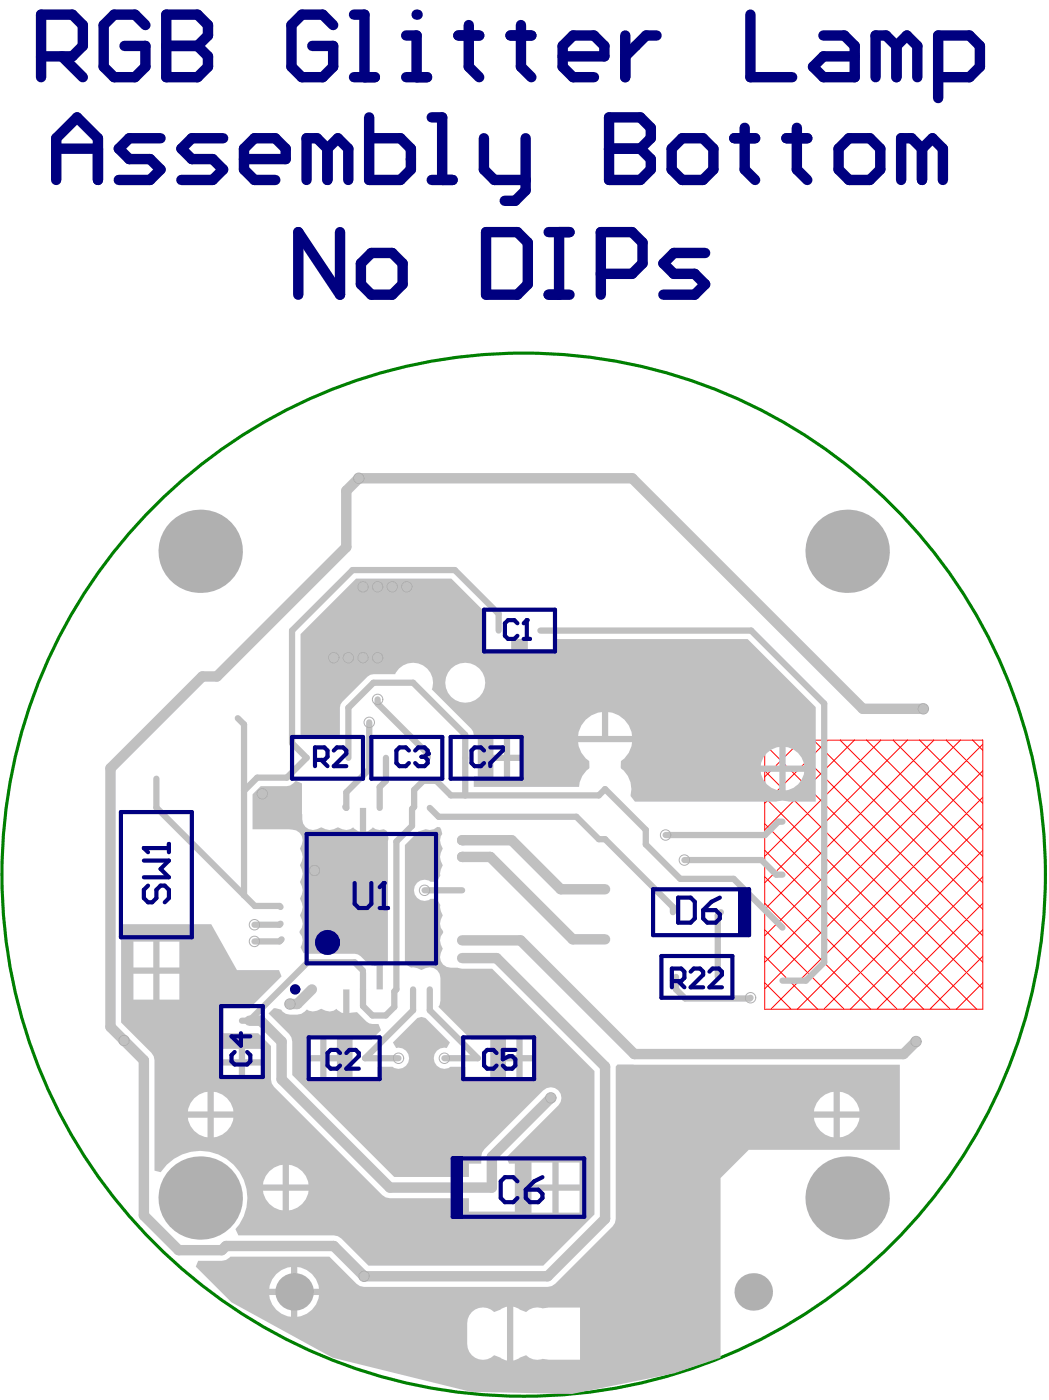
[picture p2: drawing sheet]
<svg xmlns="http://www.w3.org/2000/svg" width="167mm" height="223mm" viewBox="0 0 167 223" stroke-linecap="round" stroke-linejoin="round" font-family="sans-serif">
<g fill="none" stroke="#f00" stroke-width=".16">
<path d="M121.9 118.1h34.8v42.9h-34.8zM121.9 118.7l34.8 34.8M123.5 118.1l-1.6 1.6M125.5 118.1l31.2 31.2M127.8 118.1l-5.9 5.8M129.7 118.1l27 26.9M132 118.1l-10.1 10M133.9 118.1l22.8 22.7M136.2 118.1l-14.3 14.3M138.1 118.1l18.6 18.5M140.4 118.1l-18.5 18.5M142.4 118.1l14.3 14.3"/>
<path d="M144.7 118.1l-22.8 22.7M146.6 118.1l10.1 10M148.9 118.1l-27 26.9M150.8 118.1l5.9 5.8M153.1 118.1l-31.2 31.2M155 118.1l1.7 1.6M156.7 118.7l-34.8 34.8M121.9 139.8l21.1 21.2M121.9 135.6l25.3 25.4M121.9 131.4l29.6 29.6M121.9 127.2l33.8 33.8M121.9 122.9l34.8 34.8"/>
<path d="M156.7 139.8l-21.2 21.2M156.7 135.6l-25.4 25.4M156.7 131.4l-29.6 29.6M156.7 127.2l-33.8 33.8M156.7 122.9l-34.8 34.8M121.9 156.8l4.2 4.2M121.9 152.5l8.4 8.5M121.9 148.3l12.7 12.7M121.9 144.1l16.9 16.9M156.7 156.8l-4.3 4.2M156.7 152.5l-8.5 8.5M156.7 148.3l-12.7 12.7"/>
<path d="M156.7 144.1l-16.9 16.9"/>
</g>
<circle cx="83.5" cy="139.5" r="83.2" fill="none" stroke="#008000" stroke-width=".5"/>
<g fill="#c0c0c0">
<path d="M41.6 125.4h4.1l.5-.1 .9-.8 1 .5 .1 4.9a1.95 1.95 0 0 0 1.7 2.5l.6-.1 .7-.3a2.24 2.24 0 0 0 2.7 0 1.91 1.91 0 0 0 2.4 0l.8 .6h.3v-3.7h1v3.7h.2l.8-.6a1.66 1.66 0 0 0 1.8 .3l.5 .3 .2 1.1-.1 .5v19.1l-.8 .6v3.9h-1v-3.8l-.3 .1-.9-.2-1.3-1.4-.4-.3-.6-.1h-7.5l-.6-.1-.5-.9a1.83 1.83 0 0 0-.1-2.3v-.3a1.94 1.94 0 0 0 0-2.5 2.24 2.24 0 0 0 0-2.7 2.24 2.24 0 0 0 0-2.6 2.24 2.24 0 0 0 0-2.7 2.24 2.24 0 0 0 0-2.6 1.88 1.88 0 0 0-.6-2.9l-1.2-.2h-5.7v-5.6z"/>
<path d="M19.3 147.4v15.7l4.8 4.8 .4 .6 .1 .6v17.6l1 .3a7.5 7.5 0 0 1 10.9-1.9 7.5 7.5 0 0 1 1 11l.5 .9h15.2l.7 .2 .5 .3 4.3 4.4h27.9l8.2-8.2v-22.9l-16.3-16.3h-4.8l-.7-.1a3.4 3.4 0 0 1-2.4-.5 1.94 1.94 0 0 1 0-2.6 1.94 1.94 0 0 1 0-2.5v-.3a1.94 1.94 0 0 1 0-2.5l-.3-.7-.2-.6 .1-.3-.5-.9-.2-.1h-.9a1.68 1.68 0 0 1-2.6-1.4 1.68 1.68 0 0 1 2.6-1.3h.9l.2-.2 .5-.8-.1-.4 .2-.6 .3-.7a2.25 2.25 0 0 1 0-2.6 1.89 1.89 0 0 1-.1-2.4l-.4-1-.4-.1a1.78 1.78 0 0 1-1.9 .4l-1.1 .3-2.2 2.2v18.9l1 .7 .3-.1 .7 .1 .7 .3a1.88 1.88 0 0 1 2.9 .6l.1 .7v3.6l-.1 .7-.2 .3 5.2 5.3h3.1v5.8h-4v-1.5h-2.4a1.67 1.67 0 0 1-2.6-1.1 1.67 1.67 0 0 1 2-1.9l.5-.9-3.9-3.9-.6-.2-.7 .2-3.9 3.9 .5 .9a1.67 1.67 0 0 1 2.1 1.9 1.67 1.67 0 0 1-2.6 1.1h-2.4v1.5h-4v-5.8h3l1.5-1.6-.4-1-1.5-.1-.4-.3-1.5-1.5-1.2 .2v-3.8h-1v3.8l-.3-.1-.8-.6a1.91 1.91 0 0 1-2.4 0 1.88 1.88 0 0 1-2.3 .1 3 3 0 0 1-3.9 .3l-.2-.3-1.2-.2-.8 .9 3.3 3.2 .4 .6 .1 .6v5.4l16.2 16.2h11.9v-2.1h2v-1.1l.1-.6 .4-.6 9.4-9.4a1.7 1.7 0 0 1 2.4 0 1.7 1.7 0 0 1 0 2.4l-8.3 8.3 .4 1h1v7.7h-7.4v-2.2h-12.6l-.6-.1-.6-.4-17.2-17.2-.4-.6-.1-.6v-5.4l-2-2h-5.6v-4h4.2l5.1-5.1-.4-1h-6.7l-4.1-7.3zM21.3 150.2h3.1v4.1h-3.1zM25.4 150.2h3.2v4.1h-3.2zM21.3 155.3h3.1v4.1h-3.1zM25.4 155.3h3.2v4.1h-3.2zM49.4 165.7h1.6v2.6h-1.6zM52 165.7h1.7v2.6h-1.7zM80.7 165.7h1.6v2.6h-1.6zM83.3 165.7h1.7v2.6h-1.7zM35.5 167.3h2.6v1.7h-2.6zM39.1 167.3h2.6v1.7h-2.6zM35.5 170h2.6v1.6h-2.6zM39.1 170h2.6v1.6h-2.6zM49.4 169.3h1.6v2.6h-1.6zM52 169.3h1.7v2.6h-1.7zM80.7 169.3h1.6v2.6h-1.6zM83.3 169.3h1.7v2.6h-1.7zM31 175.2l.7-.6 .9-.4h.5v3.1h-3.1v-.5l.4-.9zM34.1 174.2a3.5 3.5 0 0 1 3.1 3.1h-3.1zM30 178.3h3.1v3.1a3.5 3.5 0 0 1-3.1-3.1zM34.1 178.3h3.1a3.5 3.5 0 0 1-3.1 3.1zM42.9 186.8l.8-.6 .9-.3 .5-.1v3.1h-3.2l.1-.4 .4-.9zM84.7 185.4h3.4v3.5h-3.4zM89.1 185.4h3.3v3.5h-3.3zM46.1 185.8a3.5 3.5 0 0 1 3.1 3.1h-3.1zM46.1 189.9h3.1a3.5 3.5 0 0 1-3.1 3.2zM41.9 189.9h3.2v3.2a3.5 3.5 0 0 1-3.2-3.2zM84.7 189.9h3.4v3.5h-3.4zM89.1 189.9h3.3v3.5h-3.3z"/>
<path d="M56.8 92.3l-8.9 8.8v16.1h6.3v-4.3l.1-.5 .3-.5 4-4 .4-.3 .5-.1h3.5a3.2 3.2 0 0 1 4.1-1.5 3.2 3.2 0 0 1 1.7 4l6.3 6.3 .3 .4 .1 .5 .7 .7v5.9h-.7v1.7h16.8a3.8 3.8 0 0 1 1.6-2.9v-1.2a4 4 0 0 1-1.7-3h8.6a4.1 4.1 0 0 1-1.8 3l-.1 1a5 5 0 0 1 1.7 3.5l-.1 1.1 .7 .9h22.5a3.1 3.1 0 0 1 2 0h4.3v-15.1l-10.8-10.9h-31.1v1.6h-4v-1.6h-2.6v1.6h-4v-5.7l-5.6-5.5zM71 108.9a3.2 3.2 0 0 1 6.4 0 3.2 3.2 0 0 1-6.4 0zM93.4 114.8l.9-.7 1-.4 .7-.1v3.8h-3.8v-.6l.5-1.1zM97 113.6a4.2 4.2 0 0 1 3.8 3.8h-3.8zM78.7 117.8h1.6v2.6h-1.6zM81.3 117.8h1.7v2.6h-1.7zM122.2 120.1l.8-.5 1.2-.4v2.9h-2.9l.4-1.3zM125.2 119.2a3.4 3.4 0 0 1 3 2.9h-3zM78.7 121.4h1.6v2.6h-1.6zM81.3 121.4h1.7v2.6h-1.7zM121.3 123.1h2.9v3a3.4 3.4 0 0 1-2.9-3zM125.2 123.1h3a3.4 3.4 0 0 1-3 3z"/>
<path d="M31.6 201.1l-.4 .9 5.7 5.7 16.1 8.9 22 5.4 16.2 .3 16.2-3.2 7.5-2.5v-28.7l4.5-4.5h24v-13.6h-45l-.3 .3v24.3l-.1 .7-.3 .5-9.2 9.2-.5 .3-.7 .2h-29.3l-.6-.2-.6-.3-4.3-4.4h-15.8l-.7 .6-.6 .1zM130.8 175.2l.7-.6 .9-.4h.5v3.1h-3.1v-.5l.4-.9zM133.9 174.2a3.5 3.5 0 0 1 3.1 3.1h-3.1zM129.8 178.3h3.1v3.1a3.5 3.5 0 0 1-3.1-3.1zM133.9 178.3h3.1a3.5 3.5 0 0 1-3.1 3.1zM44 203.2l.9-.6 .9-.4 .6-.1v3.5h-3.5l.1-.6 .4-.9zM47.4 202.1a3.9 3.9 0 0 1 3.4 3.5h-3.4zM81.8 208.4l2.1 .9a2.46 2.46 0 0 1 2.6-.6l1-.1h5v8.3h-5l-1-.2a2.43 2.43 0 0 1-2.6-.5l-2.1 .8zM42.9 206.6h3.5v3.4a3.9 3.9 0 0 1-3.5-3.4zM47.4 206.6h3.4a3.9 3.9 0 0 1-3.4 3.4zM75.2 209.3a2.52 2.52 0 0 1 3.6 0l2-.9v8.6l-2-.8a2.52 2.52 0 0 1-2.8 .5 2.52 2.52 0 0 1-1.5-2.3l.1-4 .2-.6z"/>
</g>
<path d="M57.2 76.3l-2 2v9M137.5 113.1h9.7M17.6 122.5v41.3M73.7 134h7.9M49.7 157.8l-2.3 2.3M73.7 152.8h5.5M22.9 169.1v24.8M41.6 162.8l3.3 3.3v6.1M96.5 170.1v24.3M146 166.1l-2 2M36 198.7l-.6 .7M78.4 184.5v4.9" fill="none" stroke="#c0c0c0" stroke-width="1.7"/>
<g fill="none" stroke="#c0c0c0" stroke-width="1">
<path d="M79.5 97.9v2.7M37.9 114.6l1 1v27.2M55.5 112.9v8M58.9 115.2v7.5l-3.7 3.7v2.5l-.2-.2M74.2 117.2v9.7M131.4 112.2v41.3l-2.9 2.9M24.9 124.2v4.6M41 124h4.7M61.5 120.9v3.6l-1 1v3.4M66 126v2.7l-.3 .3v2.7l-2.5 2.5v23.6l-.3 .3v2.5l-1.4 1.4M67.5 124.5h2l2.4 2.4M68.2 120.2v.7"/>
<path d="M68.5 128.9l1.4 1.4M91.9 130.3l3.6 3.6h1M96.5 125.9l-1 1M102.9 132.4v2.3M109.1 137.2h12.3l2.3 2.3h1M124.7 131.1h-.6l-2.2 2.1h-15.8M40.6 144.5h4l.1 .2M44.7 147.3l-.1 .2h-4M44.9 149.8l-.3 .4h-4M56.5 153.5l1.4 1.3M57.9 155.2v5.3l1.5 1.5M65.8 157.8v3.3"/>
<path d="M68.5 157.8v3.3M107.3 144.7v.8M107.8 155.8v2l1.4 1.5h10.3l.1-.2M108.4 140.2h8.5M114.9 145.5l-.5 .5M70.8 168.8h5.4"/>
</g>
<circle cx="73.7" cy="134" r=".83" fill="#c0c0c0"/>
<path d="M46.6 118.5l2.3 2.4M60.2 111.6v.6M41 124l-2.1 2.1M67.5 124.5l-1.5 1.5M71.9 126.9h23.6M49 153.5h7.5M114.4 146v9.8M124.7 156.4h3.8M38.6 162.8h1.1M58.2 168.8h5.3M59.4 162h2.1" fill="none" stroke="#c0c0c0" stroke-width="1"/>
<path d="M32.2 107.9h2.4M73.7 150h9.3M19.8 166l3.1 3.1M46.2 160.1h1.2M87.8 175.1l-9.4 9.4M28.5 199.4h6.9" fill="none" stroke="#c0c0c0" stroke-width="1.7"/>
<circle cx="73.7" cy="136.7" r=".83" fill="#c0c0c0"/>
<path d="M57.2 76.3h43.6l36.7 36.8M55.2 87.3l-20.6 20.6M32.2 107.9l-14.6 14.6M73.7 136.7h4.5l13.1 13.1h5.2M81.6 134l7.8 7.8h7.1M79.2 152.8l17.3 17.3M83 150l18.1 18.1h42.9M17.6 163.8l2.2 2.2M39.8 162.8h1.8M44.9 172.2l17.2 17.2h16.3M22.9 193.9l5.6 5.5M96.5 194.4l-9.2 9.2h-29.3l-4.8-4.9h-17.2" fill="none" stroke="#c0c0c0" stroke-width="1.7"/>
<g fill="none" stroke="#c0c0c0" stroke-width="1">
<path d="M79.5 97.9l-7-7h-16.3l-9.6 9.7v17.9M55.5 112.9l4-4h6.3l8.4 8.3M60.2 112.2l8 8M86.1 100.6h33.6l11.7 11.6M24.9 128.8l15.7 15.7M48.9 120.9l-3.2 3.1M69.9 130.3h22M96.5 125.9l6.4 6.5M96.5 133.9l10.8 10.8M102.9 134.7l5.5 5.5M49 153.5l-9.3 9.3M67.7 142h6"/>
<path d="M116.9 140.2l7.8 7.8M65.8 161.1l-7.6 7.7M68.5 161.1l7.7 7.7"/>
</g>
<g fill="none" stroke="#b0b0b0" stroke-width=".16">
<circle cx="57.2" cy="76.3" r=".83"/>
<circle cx="57.9" cy="93.6" r=".83"/>
<circle cx="60.2" cy="93.6" r=".83"/>
<circle cx="62.5" cy="93.6" r=".83"/>
<circle cx="64.8" cy="93.6" r=".83"/>
<circle cx="53.2" cy="104.9" r=".83"/>
<circle cx="55.5" cy="104.9" r=".83"/>
<circle cx="57.9" cy="104.9" r=".83"/>
<circle cx="58.9" cy="115.2" r=".83"/>
<circle cx="60.2" cy="111.6" r=".83"/>
<circle cx="60.2" cy="104.9" r=".83"/>
<circle cx="147.2" cy="113.1" r=".83"/>
<circle cx="41.8" cy="126.6" r=".83"/>
<circle cx="50.1" cy="138.8" r=".83"/>
<circle cx="106.1" cy="133.2" r=".83"/>
<circle cx="109.1" cy="137.2" r=".83"/>
<circle cx="40.6" cy="147.5" r=".83"/>
<circle cx="40.6" cy="150.2" r=".83"/>
<circle cx="67.7" cy="142" r=".83"/>
<circle cx="119.6" cy="159.1" r=".83"/>
<circle cx="19.8" cy="166" r=".83"/>
<circle cx="46.2" cy="160.1" r=".83"/>
<circle cx="63.5" cy="168.8" r=".83"/>
<circle cx="70.8" cy="168.8" r=".83"/>
<circle cx="87.8" cy="175.1" r=".83"/>
<circle cx="146" cy="166.1" r=".83"/>
<circle cx="58" cy="203.6" r=".83"/>
</g>
<g fill="#b0b0b0">
<circle cx="120.1" cy="206.1" r="2.99"/>
<circle cx="46.9" cy="206.1" r="2.99"/>
<circle cx="135" cy="191.1" r="6.6"/>
<circle cx="135" cy="87.9" r="6.6"/>
<circle cx="31.9" cy="191.1" r="6.6"/>
<circle cx="31.9" cy="87.9" r="6.6"/>
</g>
<path d="M77.2 97.3h11.3v6.6h-11.3zM46.6 117.6h11.3v6.6h-11.3zM59.2 117.6h11.3v6.6h-11.3zM71.8 117.6h11.3v6.6h-11.3zM19.3 129.5h11.3v20h-11.3zM48.9 133h20.6v20.7h-20.6zM104.1 141.8h15.3v7.4h-15.3zM105.4 152.5h11.3v6.6h-11.3zM35.2 160.5h6.7v11.3h-6.7zM49.2 165.5h11.3v6.6h-11.3zM73.8 165.5h11.3v6.6h-11.3zM72.2 184.8h20.9v9.3h-20.9z" fill="none" stroke="#000080" stroke-width=".66"/>
<g fill="#000080">
<path d="M117.7 141.8h1.7v7.4h-1.7z" fill-rule="evenodd"/>
<path d="M72.2 184.4h1.6v10h-1.6z" fill-rule="evenodd"/>
</g>
<path d="M82.5 99.4l-.5-.5h-1l-.5 .5v2l.5 .5h1l.5-.5M84 98.9v3M77.2 119.7l-.5-.5h-1l-.5 .5v2l.5 .5h1l.5-.5M78.2 119.2h2v.5l-2 2v.5M83.5 101.9h1" fill="none" stroke="#000080" stroke-width=".66"/>
<circle cx="84" cy="98.9" r=".33" fill="#000080"/>
<path d="M84 98.9l-.5 .5M53.2 119.7l.5-.5h1l.5 .5v.5l-2 2h2M65.2 119.7l-.5-.5h-1l-.5 .5v2l.5 .5h1l.5-.5M66.2 119.7l.5-.5h1l.5 .5v.5M50.2 121.2h1.5l.5-.5v-1l-.5-.5h-1.5v3M51.2 121.2l1 1" fill="none" stroke="#000080" stroke-width=".66"/>
<circle cx="68.2" cy="120.2" r=".33" fill="#000080"/>
<g fill="none" stroke="#000080" stroke-width=".66">
<path d="M67.2 120.7h.5M67.7 120.7l.5 .5v.5l-.5 .5h-1l-.5-.5M68.2 120.2l-.5 .5M56.5 140.8v3.4l.7 .6h1.3l.7-.6v-3.4M60.5 144.8h1.4M61.2 140.8v4M107.1 156.5h1.5l.5-.5v-1l-.5-.5h-1.5v3M108.1 156.5l1 1M108.1 143.2h2l.7 .6v2.7l-.7 .7h-2zM110.1 155l.5-.5h1l.5 .5v.5l-2 2h2M112.1 145.2h2l.6 .6v.7l-.6 .7h-1.3l-.7-.7zM113.1 155l.5-.5h1l.5 .5v.5l-2 2h2"/>
<path d="M114.7 143.2l-1.3 .6-1.3 1.4M82.5 188.4l-.7-.6h-1.3l-.7 .6v2.7l.7 .7h1.3l.7-.7M83.8 189.8h2l.7 .6v.7l-.7 .7h-1.3l-.7-.7zM86.5 187.8l-1.4 .6-1.3 1.4"/>
</g>
<circle cx="61.2" cy="140.8" r=".33" fill="#000080"/>
<path d="M22.9 137.3h4l-1.3 1.3 1.3 1.3h-4M22.9 135.3h4M26.9 134.6v1.3M23.6 141.3l-.7 .6v1.4l.7 .6h.7l.6-.6v-1.4l.7-.6h.7l.6 .6v1.4l-.6 .6M61.2 140.8l-.7 .7M54.2 168l-.5-.5h-1l-.5 .5v2l.5 .5h1l.5-.5M55.2 168l.5-.5h1l.5 .5v.5l-2 2h2M79.2 168l-.5-.5h-1l-.5 .5v2l.5 .5h1l.5-.5M82.1 167.5h-1.9v1.5l.9-.5h.5l.5 .5v1l-.5 .5h-.9l-.5-.5" fill="none" stroke="#000080" stroke-width=".66"/>
<circle cx="22.9" cy="135.3" r=".33" fill="#000080"/>
<path d="M22.9 135.3l.7 .6M37.4 167.8l-.5 .5v1l.5 .5h2l.5-.5v-1l-.5-.5M38.4 164.8v2l-1.5-1.5h3" fill="none" stroke="#000080" stroke-width=".66"/>
<g fill="none" stroke="#000080" stroke-width="1.7">
<path d="M58.8 18.7v10h5l1.7-1.7v-3.3l-1.7-1.6h-5M68.8 18.7h1.7v10M97.1 18.7v10h5l1.6-1.7v-1.6l-1.6-1.7h-5M9 28.7v-6.6l3.3-3.4 3.3 3.4v6.6M9 23.7h6.6M25.6 22.1h-5l-1.7 1.6 1.7 1.7h3.3l1.7 1.6-1.7 1.7h-5M35.6 22.1h-5l-1.7 1.6 1.7 1.7h3.3l1.7 1.6-1.7 1.7h-5M38.9 25.4h6.6v-1.7l-1.6-1.6h-3.3l-1.7 1.6v3.3l1.7 1.7h3.3M52.2 23.7l-1.7-1.6h-1.6v6.6M52.2 23.7v5M52.2 23.7l1.7-1.6 1.6 1.6v5M54.2 37v10l-6.6-10v10"/>
<path d="M68.8 28.7h3.3M77.1 22.1v4.9l1.7 1.7h5M77.5 37h5l1.6 1.7v6.6l-1.6 1.7h-5zM83.8 22.1v8.3l-1.7 1.6h-1.6M87.5 37h3.3M89.1 37v10M59.2 40.4h3.3l1.7 1.6v3.3l-1.7 1.7h-3.3l-1.7-1.7v-3.3zM87.5 47h3.3M95.8 43.7h5l1.6-1.7v-3.3l-1.6-1.7h-5v10M112.4 40.4h-5l-1.7 1.6 1.7 1.7h3.3l1.7 1.6-1.7 1.7h-5"/>
</g>
<circle cx="97.1" cy="23.7" r=".83" fill="#000080"/>
<g fill="none" stroke="#000080" stroke-width="1.7">
<path d="M6.5 9h5l1.7-1.7v-3.3l-1.7-1.7h-5v10M9.9 9l3.3 3.3M23.2 4l-1.7-1.7h-3.3l-1.7 1.7v6.7l1.7 1.6h3.3l1.7-1.6v-3.4h-3.3M26.5 2.3v10h5l1.7-1.6v-1.7l-1.7-1.7h-5M97.1 18.7h5l1.6 1.7v1.7l-1.6 1.6h-5M108.7 22.1h3.4l1.6 1.6v3.3l-1.6 1.7h-3.4l-1.6-1.7v-3.3zM117 22.1h3.4M118.7 20.4v6.6l1.7 1.7M125.4 22.1h3.3M127 20.4v6.6l1.7 1.7M135.3 22.1h3.4l1.6 1.6v3.3l-1.6 1.7h-3.4l-1.6-1.7v-3.3zM147 23.7l-1.7-1.6h-1.7v6.6"/>
<path d="M147 23.7v5M147 23.7l1.6-1.6 1.7 1.6v5"/>
</g>
<circle cx="26.5" cy="7.3" r=".83" fill="#000080"/>
<path d="M26.5 2.3h5l1.7 1.7v1.7l-1.7 1.6h-5M53.1 4l-1.7-1.7h-3.3l-1.6 1.7v6.7l1.6 1.6h3.3l1.7-1.6v-3.4h-3.3M56.4 2.3h1.7v10M56.4 12.3h3.4M64.7 12.3h3.4M64.7 5.7h1.7v6.6" fill="none" stroke="#000080" stroke-width="1.7"/>
<circle cx="66.4" cy="2.3" r=".83" fill="#000080"/>
<g fill="none" stroke="#000080" stroke-width="1.7">
<path d="M73.1 5.7h3.3M74.7 4v6.7l1.7 1.6M81.4 5.7h3.3M83 4v6.7l1.7 1.6M89.7 9h6.6v-1.7l-1.6-1.6h-3.3l-1.7 1.6v3.4l1.7 1.6h3.3M99.7 5.7v6.6M104.7 5.7h-1.7l-3.3 3.3M119.6 2.3v10h6.7M131.3 5.7h3.3l1.6 1.6v5h-4.9l-1.7-1.6 1.7-1.7h4.9M142.9 7.3l-1.7-1.6h-1.6v6.6M142.9 7.3v5M142.9 7.3l1.7-1.6 1.6 1.6v5"/>
<path d="M149.6 12.3h4.9l1.7-1.6v-3.4l-1.7-1.6h-4.9v9.9"/>
</g>
<circle cx="47.1" cy="157.8" r=".42" fill="none" stroke="#000080" stroke-width=".83"/>
<circle cx="52.2" cy="150.3" r="1" fill="none" stroke="#000080" stroke-width="2"/>
</svg>
